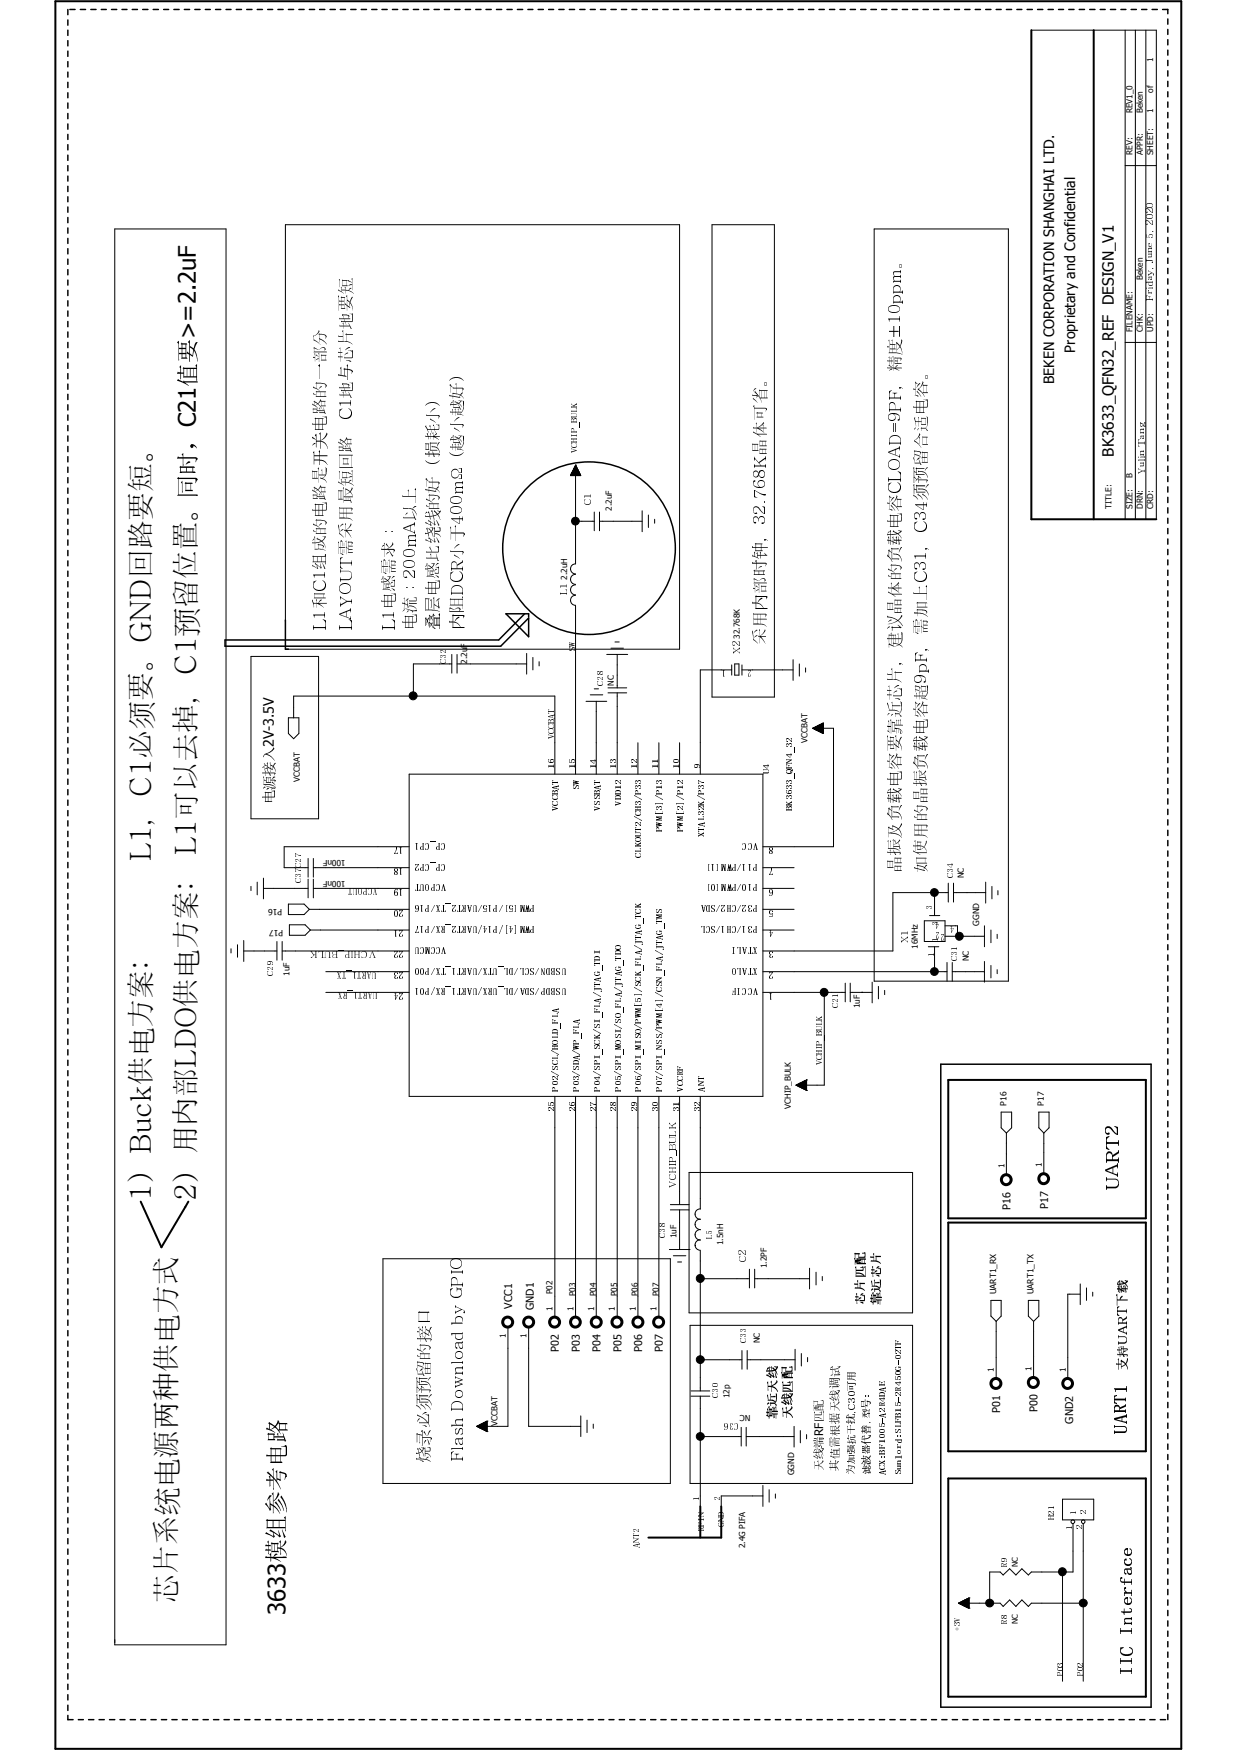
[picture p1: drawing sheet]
<svg xmlns="http://www.w3.org/2000/svg" width="210mm" height="297mm" viewBox="0 0 210 297" stroke-linecap="round" stroke-linejoin="round" font-family="sans-serif">
<defs><g id="words">
<g font-size="4.9">
<text x="25.6" y="146.2" transform="rotate(-90 25.6 146.2)">L1，C1必须要。GND回路要短。</text>
<text x="33.2" y="145.2" transform="rotate(-90 33.2 145.2)">L1可以去掉，C1预留位置。</text>
<text x="25.6" y="203.8" transform="rotate(-90 25.6 203.8)">1）Buck供电方案:</text>
<text x="33.2" y="203.8" transform="rotate(-90 33.2 203.8)">2）用内部LDO供电方案:</text>
<text x="29.9" y="272.1" transform="rotate(-90 29.9 272.1)">芯片系统电源两两供电方式</text>
</g>
<g font-size="4.1">
<text x="33.2" y="57.6" transform="rotate(-90 33.2 57.6)">&gt;=2.2uF</text>
<text x="33.2" y="65.7">值</text>
<text x="33.2" y="61.6">值</text>
<text x="33.2" y="72.6" transform="rotate(-90 33.2 72.6)">C21</text>
<text x="33.2" y="76.6">，</text>
<text x="33.2" y="80.7">同</text>
<text x="33.2" y="84.8">同</text>
<text x="48.4" y="244.9">模</text>
<text x="48.4" y="249">模</text>
<text x="48.4" y="257.1">模</text>
<text x="48.4" y="253.1">模</text>
<text x="48.4" y="261.2">模</text>
<text x="48.4" y="265.3">模</text>
<text x="48.4" y="274.1" transform="rotate(-90 48.4 274.1)">3633</text>
</g>
<g font-size="3.3">
<text x="191.3" y="240">R</text>
<text x="191.3" y="238.3">T</text>
<text x="191.3" y="236.6">1</text>
<text x="191.3" y="243.4">U</text>
<text x="191.3" y="241.7">A</text>
<text x="192.2" y="269.3">f</text>
<text x="192.2" y="267.6">a</text>
<text x="192.2" y="265.9">c</text>
<text x="192.2" y="264.2">e</text>
<text x="192.2" y="274.4">t</text>
<text x="192.2" y="272.7">e</text>
<text x="192.2" y="271">r</text>
<text x="192.2" y="281.1">C</text>
<text x="192.2" y="277.7">I</text>
<text x="192.2" y="276.1">n</text>
<text x="192.2" y="284.5">I</text>
<text x="192.2" y="282.8">I</text>
</g>
<g font-size="3.2">
<text x="189.9" y="197.4">R</text>
<text x="189.9" y="195.2">T</text>
<text x="189.9" y="192.8">2</text>
<text x="189.9" y="202.2">U</text>
<text x="189.9" y="199.7">A</text>
</g>
<g font-size="2.9">
<text x="153" y="45.7">。</text>
<text x="59.7" y="52.9">要</text>
<text x="59.7" y="50">短</text>
<text x="153" y="53.3">0</text>
<text x="153" y="51.5">p</text>
<text x="153" y="49.8">p</text>
<text x="153" y="48.1">m</text>
<text x="55.3" y="58.7">分片</text>
<text x="59.7" y="55.8">地</text>
<text x="153" y="57.4">±</text>
<text x="153" y="55">1</text>
<text x="55.3" y="64.6">一与</text>
<text x="55.3" y="61.6">部芯</text>
<text x="78.6" y="64.8">）</text>
<text x="130" y="65.7">。</text>
<text x="153" y="63.2">精</text>
<text x="153" y="60.3">度</text>
<text x="157.4" y="64.6">。</text>
<text x="55.3" y="70.4">路</text>
<text x="55.3" y="67.5">的地</text>
<text x="59.7" y="71.3">C</text>
<text x="59.7" y="69.3">1</text>
<text x="74.5" y="72">小</text>
<text x="74.5" y="69">）</text>
<text x="78.6" y="70.7">越</text>
<text x="78.6" y="67.7">好</text>
<text x="130" y="71.5">可</text>
<text x="130" y="68.6">省</text>
<text x="153" y="71.7">9</text>
<text x="153" y="69.9">P电</text>
<text x="153" y="68">F容</text>
<text x="153" y="66.1">，</text>
<text x="55.1" y="73.3">电</text>
<text x="55.3" y="76.2">开路</text>
<text x="74.4" y="77.8">损</text>
<text x="74.5" y="74.9">耗</text>
<text x="78.6" y="76.5">越</text>
<text x="78.6" y="73.6">小</text>
<text x="130" y="77.3">晶</text>
<text x="130" y="74.4">体</text>
<text x="153" y="77.8">A</text>
<text x="153" y="75.6">D合</text>
<text x="153" y="73.5">= 适</text>
<text x="55.3" y="82.1">是短</text>
<text x="55.3" y="79.2">开回</text>
<text x="74.5" y="83.7">好m</text>
<text x="74.5" y="80.7">（</text>
<text x="78.6" y="81.5">Ω</text>
<text x="78.6" y="79.4">（</text>
<text x="130" y="83">6</text>
<text x="130" y="81.3">8</text>
<text x="130" y="79.5">K</text>
<text x="153" y="83.9">C</text>
<text x="153" y="81.8">L须</text>
<text x="153" y="80">O</text>
<text x="157.4" y="79.2">留</text>
<text x="55.1" y="87.9">电用</text>
<text x="55.3" y="85">路最</text>
<text x="70.7" y="88.4">以</text>
<text x="70.7" y="85.5">上</text>
<text x="74.4" y="89.5">绕4</text>
<text x="74.5" y="86.6">的</text>
<text x="78.6" y="87.4">0</text>
<text x="78.6" y="85.7">0</text>
<text x="130" y="89.1">3</text>
<text x="130" y="87.3">2</text>
<text x="130" y="85.6">.</text>
<text x="130" y="84.8">7</text>
<text x="152.8" y="89.7">电</text>
<text x="153" y="86.8">容4</text>
<text x="157.2" y="85">须</text>
<text x="157.4" y="88.5">3</text>
<text x="55.3" y="93.8">成需</text>
<text x="55.3" y="90.8">的采</text>
<text x="67" y="94.7">求</text>
<text x="67" y="91.7">：</text>
<text x="70.7" y="94.8">0比小</text>
<text x="70.7" y="93">m绕</text>
<text x="70.7" y="90.6">A</text>
<text x="78.6" y="92.1">于</text>
<text x="129.8" y="94.9">时</text>
<text x="130" y="92">，</text>
<text x="152.8" y="95.6">负1</text>
<text x="152.8" y="92.7">负</text>
<text x="157.4" y="93.5">，</text>
<text x="157.4" y="90.6">C</text>
<text x="55.1" y="96.7">组T</text>
<text x="55.3" y="100.5">CO</text>
<text x="55.3" y="98.4">1 U</text>
<text x="67" y="100.5">感</text>
<text x="67" y="97.6">需</text>
<text x="70.7" y="101.2">：电D</text>
<text x="70.7" y="98.3">2感</text>
<text x="70.7" y="96.5">0</text>
<text x="78.6" y="99">C</text>
<text x="78.6" y="96.9">R</text>
<text x="129.8" y="97.8">时</text>
<text x="130" y="100.8">部</text>
<text x="153" y="101.4">体上</text>
<text x="153" y="98.5">的C</text>
<text x="157.4" y="96.9">3</text>
<text x="55.3" y="107">LL</text>
<text x="55.3" y="105.2">1 A</text>
<text x="55.3" y="103.4">和Y</text>
<text x="66.8" y="103.4">电流</text>
<text x="67" y="107">L电叠内</text>
<text x="67" y="105.2">1</text>
<text x="74.4" y="104.1">层阻</text>
<text x="130" y="106.6">用</text>
<text x="130" y="103.7">内</text>
<text x="152.8" y="107.3">议需</text>
<text x="153" y="104.4">晶加</text>
<text x="130" y="109.5">采</text>
<text x="153" y="113.1">， F</text>
<text x="153" y="110.2">建，</text>
<text x="153" y="119">芯超</text>
<text x="153" y="116">片9</text>
<text x="157.4" y="114.3">p</text>
<text x="153" y="124.8">靠电</text>
<text x="153" y="121.9">近容</text>
<text x="153" y="130.6">容负</text>
<text x="153" y="127.7">要负</text>
<text x="152.8" y="136.5">负晶</text>
<text x="152.8" y="133.6">电振</text>
<text x="152.8" y="139.4">负的</text>
<text x="153" y="142.3">及用</text>
<text x="153" y="148.2">晶如</text>
<text x="153" y="145.2">振使</text>
<text x="78.6" y="215.5">O</text>
<text x="78.6" y="220.6">G</text>
<text x="78.6" y="218.4">P</text>
<text x="78.6" y="216.5">I</text>
<text x="72.9" y="227.8">接d</text>
<text x="72.9" y="224.9">口 b</text>
<text x="78.6" y="223.3">y</text>
<text x="72.9" y="233.7">留n</text>
<text x="72.9" y="230.8">的o</text>
<text x="78.6" y="231.7">l</text>
<text x="78.6" y="229.2">a</text>
<text x="72.8" y="239.5">须 D</text>
<text x="72.8" y="236.6">须</text>
<text x="78.6" y="237.4">o</text>
<text x="78.6" y="235.8">w</text>
<text x="72.8" y="245.4">烧 a</text>
<text x="72.9" y="242.4">必 h</text>
<text x="78.6" y="243.8">s</text>
<text x="72.8" y="248.3">烧 F</text>
<text x="78.6" y="246.2">l</text>
</g>
<text font-size="2.6" x="189" y="77.5" transform="rotate(-90 189 77.5)">BK3633_QFN32_REF DESIGN_V1</text>
<g font-size="2.4">
<text x="182.4" y="59.9" transform="rotate(-90 182.4 59.9)">Proprietary and Confidential</text>
<text x="178.9" y="65.2" transform="rotate(-90 178.9 65.2)">BEKEN CORPORATION SHANGHAI LTD.</text>
<text x="46.4" y="126.8" transform="rotate(-90 46.4 126.8)">2V-3.5V</text>
<text x="46.4" y="131.7">电</text>
<text x="46.4" y="129.2">电</text>
<text x="46.4" y="136.5">电</text>
<text x="46.4" y="134.1">电</text>
</g>
<g font-size="2.2">
<text x="146.8" y="214.8">配</text>
<text x="149.4" y="214.8">片</text>
<text x="146.8" y="221.5">芯</text>
<text x="146.8" y="219.2">片</text>
<text x="146.8" y="217">匹</text>
<text x="149.4" y="221.5">靠</text>
<text x="149.4" y="219.2">近</text>
<text x="149.4" y="217">芯</text>
<text x="191.2" y="219.5">载</text>
<text x="191.3" y="221.7">下</text>
<text x="191.3" y="226.6">A</text>
<text x="191.3" y="224.9">R</text>
<text x="191.3" y="223.4">T</text>
<text x="191.3" y="232.8">支</text>
<text x="191.3" y="230.5">持</text>
<text x="191.3" y="228.3">U</text>
<text x="131.8" y="238.6">近</text>
<text x="131.8" y="236.4">天</text>
<text x="131.8" y="234.1">线</text>
<text x="134.5" y="238.6">线</text>
<text x="134.5" y="236.4">匹</text>
<text x="134.5" y="234.1">配</text>
<text x="131.8" y="240.9">靠</text>
<text x="134.5" y="240.9">天</text>
</g>
<g font-size="2">
<text x="142.3" y="233.8">其</text>
<text x="139.7" y="239.4">匹</text>
<text x="142.3" y="239.7">天</text>
<text x="142.3" y="237.7">天</text>
<text x="142.3" y="235.8">其</text>
<text x="139.7" y="243.7" transform="rotate(-90 139.7 243.7)">RF</text>
<text x="139.7" y="241.4">匹</text>
<text x="139.7" y="245.7">天</text>
<text x="142.3" y="245.7">其</text>
<text x="142.3" y="243.7">其</text>
<text x="142.3" y="241.7">其</text>
<text x="139.7" y="249.7">天</text>
<text x="139.7" y="247.7">天</text>
<text x="142.3" y="249.7">其</text>
<text x="142.3" y="247.7">其</text>
</g>
<g font-size="1.8">
<text x="171.5" y="205.3" transform="rotate(-90 171.5 205.3)">P16</text>
<text x="177.8" y="205.1" transform="rotate(-90 177.8 205.1)">P17</text>
<text x="86.9" y="222.2" transform="rotate(-90 86.9 222.2)">VCC1</text>
<text x="90.6" y="222.4" transform="rotate(-90 90.6 222.4)">GND1</text>
<text x="94.8" y="229.5" transform="rotate(-90 94.8 229.5)">P02</text>
<text x="98.4" y="229.5" transform="rotate(-90 98.4 229.5)">P03</text>
<text x="101.9" y="229.5" transform="rotate(-90 101.9 229.5)">P04</text>
<text x="105.5" y="229.5" transform="rotate(-90 105.5 229.5)">P05</text>
<text x="109" y="229.5" transform="rotate(-90 109 229.5)">P06</text>
<text x="112.5" y="229.5" transform="rotate(-90 112.5 229.5)">P07</text>
<text x="169.7" y="239.9" transform="rotate(-90 169.7 239.9)">P01</text>
<text x="176.1" y="239.7" transform="rotate(-90 176.1 239.7)">P00</text>
<text x="182.1" y="241.6" transform="rotate(-90 182.1 241.6)">GND2</text>
</g>
<g font-size="1.7">
<text x="195.7" y="35.4">0</text>
<text x="195.7" y="40.5">5</text>
<text x="195.7" y="39.5">,</text>
<text x="195.7" y="38.4">2</text>
<text x="195.7" y="37.4">0</text>
<text x="195.7" y="36.4">2</text>
<text x="195.7" y="47.7">a</text>
<text x="195.7" y="46.8">y</text>
<text x="195.7" y="45.8">,</text>
<text x="195.7" y="44.7">J</text>
<text x="195.7" y="44">u</text>
<text x="195.7" y="43">n</text>
<text x="195.7" y="42">e</text>
<text x="195.7" y="51.1">F</text>
<text x="195.7" y="50">r</text>
<text x="195.7" y="49.2">i</text>
<text x="195.7" y="48.7">d</text>
<text x="98" y="71.8">B</text>
<text x="98" y="70.9">U</text>
<text x="98" y="70.1">L</text>
<text x="98" y="69.2">K</text>
<text x="98" y="76.8">V</text>
<text x="98" y="76">C</text>
<text x="98" y="75.1">H</text>
<text x="98" y="74.3">I</text>
<text x="98" y="73.4">P</text>
<text x="98" y="72.6">_</text>
<text x="194.3" y="77.9">i</text>
<text x="194.3" y="77.4">n</text>
<text x="194.3" y="75.9">T</text>
<text x="194.3" y="74.6">a</text>
<text x="194.3" y="73.7">n</text>
<text x="194.3" y="72.7">g</text>
<text x="194.3" y="80.6">Y</text>
<text x="194.3" y="79.4">u</text>
<text x="194.3" y="78.4">l</text>
<text x="100.3" y="85.8">C</text>
<text x="100.3" y="84.6">1</text>
<text x="96.3" y="101">L</text>
<text x="96.3" y="99.9">1</text>
<text x="75.8" y="112.7">C</text>
<text x="75.8" y="111.8">3</text>
<text x="75.8" y="111">2</text>
<text x="97.7" y="110.7">S</text>
<text x="97.7" y="109.9">W</text>
<text x="123.3" y="113.7">1</text>
<text x="125.6" y="111.1">X</text>
<text x="125.6" y="109.9">2</text>
<text x="127.6" y="113.7">2</text>
<text x="102.4" y="116.4">C</text>
<text x="102.4" y="115.5">2</text>
<text x="102.4" y="114.7">8</text>
<text x="94.1" y="125.4">V</text>
<text x="94.1" y="124.5">C</text>
<text x="94.1" y="123.7">C</text>
<text x="94.1" y="122.9">B</text>
<text x="94.1" y="122">A</text>
<text x="94.1" y="121.2">T</text>
<text x="94.2" y="130.6">1</text>
<text x="94.2" y="129.7">6</text>
<text x="97.7" y="130.6">1</text>
<text x="97.7" y="129.7">5</text>
<text x="101.2" y="130.6">1</text>
<text x="101.2" y="129.7">4</text>
<text x="104.8" y="130.6">1</text>
<text x="104.8" y="129.7">3</text>
<text x="108.3" y="130.6">1</text>
<text x="108.3" y="129.7">2</text>
<text x="111.8" y="130.6">1</text>
<text x="111.8" y="129.7">1</text>
<text x="115.4" y="130.6">1</text>
<text x="115.4" y="129.7">0</text>
<text x="118.9" y="130.6">9</text>
<text x="130.7" y="131.4">U</text>
<text x="130.7" y="130.6">4</text>
<text x="134.6" y="131.4">Q</text>
<text x="134.6" y="130.5">F</text>
<text x="134.6" y="129.6">N</text>
<text x="134.6" y="128.7">4</text>
<text x="134.6" y="127.8">_</text>
<text x="134.6" y="127">3</text>
<text x="134.6" y="126.1">2</text>
<text x="94.9" y="137.6">V</text>
<text x="94.9" y="136.7">C</text>
<text x="94.9" y="135.8">C</text>
<text x="94.9" y="135">B</text>
<text x="94.9" y="134.1">A</text>
<text x="94.9" y="133.2">T</text>
<text x="98.4" y="134.1">S</text>
<text x="98.4" y="133.2">W</text>
<text x="101.9" y="137.6">V</text>
<text x="101.9" y="136.7">S</text>
<text x="101.9" y="135.8">S</text>
<text x="101.9" y="135">B</text>
<text x="101.9" y="134.1">A</text>
<text x="101.9" y="133.2">T</text>
<text x="105.5" y="136.7">V</text>
<text x="105.5" y="135.8">D</text>
<text x="105.5" y="135">D</text>
<text x="105.5" y="134.1">1</text>
<text x="105.5" y="133.2">2</text>
<text x="109" y="137.6">H</text>
<text x="109" y="136.7">3</text>
<text x="109" y="135.8">/</text>
<text x="109" y="135">P</text>
<text x="109" y="134.1">3</text>
<text x="109" y="133.2">3</text>
<text x="112.6" y="137.6">3</text>
<text x="112.6" y="136.7">]</text>
<text x="112.6" y="135.8">/</text>
<text x="112.6" y="135">P</text>
<text x="112.6" y="134.1">1</text>
<text x="112.6" y="133.2">3</text>
<text x="116.1" y="137.6">2</text>
<text x="116.1" y="136.7">]</text>
<text x="116.1" y="135.8">/</text>
<text x="116.1" y="135">P</text>
<text x="116.1" y="134.1">1</text>
<text x="116.1" y="133.2">2</text>
<text x="119.6" y="137.6">2</text>
<text x="119.6" y="136.7">K</text>
<text x="119.6" y="135.8">/</text>
<text x="119.6" y="135">P</text>
<text x="119.6" y="134.1">3</text>
<text x="119.6" y="133.2">7</text>
<text x="134.6" y="137.6">B</text>
<text x="134.6" y="136.7">K</text>
<text x="134.6" y="135.8">3</text>
<text x="134.6" y="135">6</text>
<text x="134.6" y="134.1">3</text>
<text x="134.6" y="133.2">3</text>
<text x="134.6" y="132.3">_</text>
<text x="67.7" y="143.8">7</text>
<text x="68.6" y="143.8">1</text>
<text x="71.2" y="143">1CP</text>
<text x="72.1" y="143">P_C</text>
<text x="109" y="143.8">K</text>
<text x="109" y="143">O</text>
<text x="109" y="142.1">U</text>
<text x="109" y="141.2">T</text>
<text x="109" y="140.3">2</text>
<text x="109" y="139.4">/</text>
<text x="109" y="138.5">C</text>
<text x="112.6" y="141.2">P</text>
<text x="112.6" y="140.3">W</text>
<text x="112.6" y="139.4">M</text>
<text x="112.6" y="138.5">[</text>
<text x="116.1" y="141.2">P</text>
<text x="116.1" y="140.3">W</text>
<text x="116.1" y="139.4">M</text>
<text x="116.1" y="138.5">[</text>
<text x="119.6" y="142.1">X</text>
<text x="119.6" y="141.2">T</text>
<text x="119.6" y="140.3">A</text>
<text x="119.6" y="139.4">L</text>
<text x="119.6" y="138.5">3</text>
<text x="126.8" y="143">CV</text>
<text x="127.7" y="143">C</text>
<text x="131.3" y="143.8">8</text>
<text x="51.2" y="147.3">C</text>
<text x="51.2" y="146.4">2</text>
<text x="51.2" y="145.6">7</text>
<text x="51.2" y="149.9">C</text>
<text x="51.2" y="149.1">3</text>
<text x="51.2" y="148.2">7</text>
<text x="67.7" y="147.3">8</text>
<text x="68.6" y="147.3">1</text>
<text x="71.2" y="146.6">2CP</text>
<text x="72.1" y="146.6">P_C</text>
<text x="109" y="145.6">C</text>
<text x="109" y="144.7">L</text>
<text x="120.6" y="146.6">]1MP1P</text>
<text x="122.4" y="146.6">[W/1</text>
<text x="131.3" y="147.3">7</text>
<text x="161.8" y="149.1">C</text>
<text x="161.8" y="148.2">3</text>
<text x="161.8" y="147.4">4</text>
<text x="59.9" y="150.8">TOC</text>
<text x="60.7" y="150.8">UPV</text>
<text x="67.7" y="154.4">0</text>
<text x="67.7" y="150.8">9</text>
<text x="68.6" y="154.4">2</text>
<text x="68.6" y="150.8">1</text>
<text x="71.2" y="150.1">TOC</text>
<text x="71.2" y="153.7">6PX_TA/1/5MP</text>
<text x="72.1" y="153.7">1/T2RU5P] [W</text>
<text x="72.1" y="150.1">UPV</text>
<text x="109" y="156">T</text>
<text x="109" y="155.1">C</text>
<text x="109" y="154.2">K</text>
<text x="112.6" y="156">M</text>
<text x="112.6" y="155.1">S</text>
<text x="119.7" y="153.7">AS2C2P</text>
<text x="120.6" y="153.7">D/H/3</text>
<text x="120.6" y="150.1">]0MP0P</text>
<text x="122.4" y="150.1">[W/1</text>
<text x="131.3" y="154.4">5</text>
<text x="131.3" y="150.8">6</text>
<text x="158.2" y="154.5">3</text>
<text x="53.9" y="161.4">KU_IHV</text>
<text x="55" y="161.4">L BP C</text>
<text x="67.7" y="157.9">1</text>
<text x="67.7" y="161.5">2</text>
<text x="68.6" y="157.9">2</text>
<text x="68.6" y="161.5">2</text>
<text x="71.2" y="160.7">UMC</text>
<text x="71.2" y="157.2">7PX_TA/1/4MP</text>
<text x="72.1" y="160.7">CCV</text>
<text x="72.1" y="157.2">1/R2RU4P] [W</text>
<text x="105.5" y="161.3">O</text>
<text x="109" y="161.3">/</text>
<text x="109" y="160.4">J</text>
<text x="109" y="159.5">T</text>
<text x="109" y="158.6">A</text>
<text x="109" y="157.7">G</text>
<text x="109" y="156.8">_</text>
<text x="112.6" y="161.3">J</text>
<text x="112.6" y="160.4">T</text>
<text x="112.6" y="159.5">A</text>
<text x="112.6" y="158.6">G</text>
<text x="112.6" y="157.7">_</text>
<text x="112.6" y="156.8">T</text>
<text x="119.7" y="157.2">LS1C1P</text>
<text x="120.6" y="157.2">C/H/3</text>
<text x="125.1" y="160.7">IAX</text>
<text x="125.9" y="160.7">LT</text>
<text x="131.3" y="161.5">3</text>
<text x="131.3" y="157.9">4</text>
<text x="154" y="160">X</text>
<text x="154" y="158.8">1</text>
<text x="159.3" y="159.8">1</text>
<text x="159.3" y="157.1">3</text>
<text x="159.5" y="158.2">2</text>
<text x="159.5" y="156.4">4</text>
<text x="160.3" y="158.6">2</text>
<text x="162.1" y="157.1">4</text>
<text x="162.6" y="161.5">1</text>
<text x="46.4" y="165.7">C</text>
<text x="46.4" y="164.8">2</text>
<text x="46.4" y="164">9</text>
<text x="58" y="164.9">X_TA</text>
<text x="58.9" y="164.9">T1RU</text>
<text x="67.7" y="165">3</text>
<text x="68.6" y="165">2</text>
<text x="71.2" y="164.3">0PX_TA/T_DLSNBU</text>
<text x="71.2" y="167.8">1PX_TA/R_DASPBU</text>
<text x="72.1" y="164.3">0/T1RUXUL/C/DS</text>
<text x="72.1" y="167.8">0/R1RUXUL/D/DS</text>
<text x="101.9" y="167.5">T</text>
<text x="101.9" y="166.6">A</text>
<text x="101.9" y="165.7">G</text>
<text x="101.9" y="164.8">_</text>
<text x="101.9" y="164">T</text>
<text x="101.9" y="163.1">D</text>
<text x="101.9" y="162.2">I</text>
<text x="105.5" y="167.5">J</text>
<text x="105.5" y="166.6">T</text>
<text x="105.5" y="165.7">A</text>
<text x="105.5" y="164.8">G</text>
<text x="105.5" y="164">_</text>
<text x="105.5" y="163.1">T</text>
<text x="105.5" y="162.2">D</text>
<text x="109" y="167.5">S</text>
<text x="109" y="166.6">C</text>
<text x="109" y="165.7">K</text>
<text x="109" y="164.8">_</text>
<text x="109" y="164">F</text>
<text x="109" y="163.1">L</text>
<text x="109" y="162.2">A</text>
<text x="112.6" y="167.5">S</text>
<text x="112.6" y="166.6">N</text>
<text x="112.6" y="165.7">_</text>
<text x="112.6" y="164.8">F</text>
<text x="112.6" y="164">L</text>
<text x="112.6" y="163.1">A</text>
<text x="112.6" y="162.2">/</text>
<text x="125.1" y="167.8">FCV</text>
<text x="125.1" y="164.3">OAX</text>
<text x="125.9" y="164.3">LT</text>
<text x="125.9" y="167.8">IC</text>
<text x="131.3" y="165">2</text>
<text x="158.6" y="162.4">1</text>
<text x="162.6" y="163.2">C</text>
<text x="162.6" y="162.3">3</text>
<text x="58.2" y="168.4">X_TA</text>
<text x="59.1" y="168.4">R1RU</text>
<text x="67.7" y="168.5">4</text>
<text x="68.6" y="168.5">2</text>
<text x="94.9" y="173.7">F</text>
<text x="94.9" y="172.8">L</text>
<text x="94.9" y="172">A</text>
<text x="98.4" y="173.7">A</text>
<text x="101.9" y="173.7">I</text>
<text x="101.9" y="172.8">_</text>
<text x="101.9" y="172">F</text>
<text x="101.9" y="171.1">L</text>
<text x="101.9" y="170.2">A</text>
<text x="101.9" y="169.3">/</text>
<text x="101.9" y="168.4">J</text>
<text x="105.5" y="173.7">S</text>
<text x="105.5" y="172.8">O</text>
<text x="105.5" y="172">_</text>
<text x="105.5" y="171.1">F</text>
<text x="105.5" y="170.2">L</text>
<text x="105.5" y="169.3">A</text>
<text x="105.5" y="168.4">/</text>
<text x="109" y="173.7">P</text>
<text x="109" y="172.8">W</text>
<text x="109" y="172">M</text>
<text x="109" y="171.1">[</text>
<text x="109" y="170.2">5</text>
<text x="109" y="169.3">]</text>
<text x="109" y="168.4">/</text>
<text x="112.6" y="173.7">W</text>
<text x="112.6" y="172.8">M</text>
<text x="112.6" y="172">[</text>
<text x="112.6" y="171.1">4</text>
<text x="112.6" y="170.2">]</text>
<text x="112.6" y="169.3">/</text>
<text x="112.6" y="168.4">C</text>
<text x="131.3" y="168.5">1</text>
<text x="139.7" y="173.2">K</text>
<text x="142.3" y="171.1">C</text>
<text x="142.3" y="170.3">2</text>
<text x="142.3" y="169.4">1</text>
<text x="94.9" y="180">L</text>
<text x="94.9" y="179.1">/</text>
<text x="94.9" y="178.2">H</text>
<text x="94.9" y="177.3">O</text>
<text x="94.9" y="176.4">L</text>
<text x="94.9" y="175.5">D</text>
<text x="94.9" y="174.6">_</text>
<text x="98.4" y="180">A</text>
<text x="98.4" y="179.1">/</text>
<text x="98.4" y="178.2">W</text>
<text x="98.4" y="177.3">P</text>
<text x="98.4" y="176.4">_</text>
<text x="98.4" y="175.5">F</text>
<text x="98.4" y="174.6">L</text>
<text x="101.9" y="180">I</text>
<text x="101.9" y="179.1">_</text>
<text x="101.9" y="178.2">S</text>
<text x="101.9" y="177.3">C</text>
<text x="101.9" y="176.4">K</text>
<text x="101.9" y="175.5">/</text>
<text x="101.9" y="174.6">S</text>
<text x="105.5" y="180">I</text>
<text x="105.5" y="179.1">_</text>
<text x="105.5" y="178.2">M</text>
<text x="105.5" y="177.3">O</text>
<text x="105.5" y="176.4">S</text>
<text x="105.5" y="175.5">I</text>
<text x="105.5" y="174.6">/</text>
<text x="109" y="180">I</text>
<text x="109" y="179.1">_</text>
<text x="109" y="178.2">M</text>
<text x="109" y="177.3">I</text>
<text x="109" y="176.4">S</text>
<text x="109" y="175.5">O</text>
<text x="109" y="174.6">/</text>
<text x="112.6" y="180">I</text>
<text x="112.6" y="179.1">_</text>
<text x="112.6" y="178.2">N</text>
<text x="112.6" y="177.3">S</text>
<text x="112.6" y="176.4">S</text>
<text x="112.6" y="175.5">/</text>
<text x="112.6" y="174.6">P</text>
<text x="139.7" y="179.2">H</text>
<text x="139.7" y="178.3">I</text>
<text x="139.7" y="177.5">P</text>
<text x="139.7" y="176.6">_</text>
<text x="139.7" y="175.8">B</text>
<text x="139.7" y="174.9">U</text>
<text x="139.7" y="174.1">L</text>
<text x="94.9" y="185.3">P</text>
<text x="94.9" y="184.4">0</text>
<text x="94.9" y="183.5">2</text>
<text x="94.9" y="182.6">/</text>
<text x="94.9" y="181.7">S</text>
<text x="94.9" y="180.8">C</text>
<text x="98.4" y="185.3">P</text>
<text x="98.4" y="184.4">0</text>
<text x="98.4" y="183.5">3</text>
<text x="98.4" y="182.6">/</text>
<text x="98.4" y="181.7">S</text>
<text x="98.4" y="180.8">D</text>
<text x="101.9" y="185.3">P</text>
<text x="101.9" y="184.4">0</text>
<text x="101.9" y="183.5">4</text>
<text x="101.9" y="182.6">/</text>
<text x="101.9" y="181.7">S</text>
<text x="101.9" y="180.8">P</text>
<text x="105.5" y="185.3">P</text>
<text x="105.5" y="184.4">0</text>
<text x="105.5" y="183.5">5</text>
<text x="105.5" y="182.6">/</text>
<text x="105.5" y="181.7">S</text>
<text x="105.5" y="180.8">P</text>
<text x="109" y="185.3">P</text>
<text x="109" y="184.4">0</text>
<text x="109" y="183.5">6</text>
<text x="109" y="182.6">/</text>
<text x="109" y="181.7">S</text>
<text x="109" y="180.8">P</text>
<text x="112.6" y="185.3">P</text>
<text x="112.6" y="184.4">0</text>
<text x="112.6" y="183.5">7</text>
<text x="112.6" y="182.6">/</text>
<text x="112.6" y="181.7">S</text>
<text x="112.6" y="180.8">P</text>
<text x="116.1" y="185.3">V</text>
<text x="116.1" y="184.4">C</text>
<text x="116.1" y="183.5">C</text>
<text x="116.1" y="182.6">R</text>
<text x="116.1" y="181.7">F</text>
<text x="119.6" y="185.3">A</text>
<text x="119.6" y="184.4">N</text>
<text x="119.6" y="183.5">T</text>
<text x="139.7" y="180.8">V</text>
<text x="139.7" y="180">C</text>
<text x="94.2" y="188.8">2</text>
<text x="94.2" y="187.9">5</text>
<text x="97.7" y="188.8">2</text>
<text x="97.7" y="187.9">6</text>
<text x="101.2" y="188.8">2</text>
<text x="101.2" y="187.9">7</text>
<text x="104.8" y="188.8">2</text>
<text x="104.8" y="187.9">8</text>
<text x="108.3" y="188.8">2</text>
<text x="108.3" y="187.9">9</text>
<text x="111.8" y="188.8">3</text>
<text x="111.8" y="187.9">0</text>
<text x="114.6" y="191.8">K</text>
<text x="115.4" y="188.8">3</text>
<text x="115.4" y="187.9">1</text>
<text x="118.9" y="188.8">3</text>
<text x="118.9" y="187.9">2</text>
<text x="114.6" y="197.9">I</text>
<text x="114.6" y="197.4">P</text>
<text x="114.6" y="196.3">_</text>
<text x="114.6" y="195.4">B</text>
<text x="114.6" y="194.2">U</text>
<text x="114.6" y="192.9">L</text>
<text x="114.6" y="201.7">V</text>
<text x="114.6" y="200.4">C</text>
<text x="114.6" y="199.2">H</text>
<text x="113" y="209.3">3</text>
<text x="113" y="208.4">8</text>
<text x="121" y="209.6">5</text>
<text x="113" y="210.1">C</text>
<text x="121" y="210.5">L</text>
<text x="126.6" y="214.4">C</text>
<text x="126.6" y="213.2">2</text>
<text x="126.8" y="228">C</text>
<text x="126.8" y="227.1">3</text>
<text x="126.8" y="226.3">3</text>
<text x="153" y="233.6">0</text>
<text x="153" y="232.7">G</text>
<text x="153" y="231.8">-</text>
<text x="153" y="230.9">0</text>
<text x="153" y="230">2</text>
<text x="153" y="229.1">T</text>
<text x="153" y="228.2">F</text>
<text x="122" y="237.3">C</text>
<text x="122" y="236.5">3</text>
<text x="122" y="235.6">0</text>
<text x="145" y="239.5">C号2</text>
<text x="145" y="238.3">3</text>
<text x="145" y="237.2">0 : D 2</text>
<text x="145" y="236.1">可</text>
<text x="145" y="234.4">用</text>
<text x="150.3" y="238.9">R 5</text>
<text x="150.3" y="238">4 -</text>
<text x="150.3" y="236.2">A R</text>
<text x="150.3" y="235.3">E 4</text>
<text x="153" y="239.8">1</text>
<text x="153" y="234.4">5</text>
<text x="123.7" y="241.6">6C</text>
<text x="124.6" y="241.6">3</text>
<text x="144.9" y="241.8">扰,</text>
<text x="145" y="245.2">抗代1 d</text>
<text x="145" y="243.5">干替0 S</text>
<text x="145" y="240">,</text>
<text x="147.7" y="240.9">型A B</text>
<text x="150.3" y="246">F r</text>
<text x="150.3" y="244.2">0 :</text>
<text x="150.3" y="242.4">5 L</text>
<text x="150.3" y="241.6">- F</text>
<text x="144.9" y="250.4">为滤A S</text>
<text x="145" y="248.7">加波X n</text>
<text x="145" y="247">强器B o</text>
<text x="150.3" y="249.6">C u</text>
<text x="150.3" y="247.8">: l</text>
<text x="118.8" y="254.8">1</text>
<text x="119.5" y="257.4">N</text>
<text x="122.4" y="254.8">2</text>
<text x="123.1" y="257.4">D</text>
<text x="182.8" y="257.1">12</text>
<text x="108.6" y="262.8">A</text>
<text x="108.6" y="261.9">N</text>
<text x="108.6" y="261.1">T</text>
<text x="108.6" y="260.2">2</text>
<text x="119.5" y="260">R</text>
<text x="119.5" y="259.1">F</text>
<text x="119.5" y="258.3">I</text>
<text x="123.1" y="259.1">G</text>
<text x="123.1" y="258.3">N</text>
<text x="182.1" y="259.8">12</text>
</g>
<g font-size="1.6">
<text x="178.9" y="258">H</text>
<text x="178.9" y="257.2">2</text>
<text x="178.9" y="256.4">1</text>
<text x="170.9" y="265.9">R</text>
<text x="170.9" y="265.1">9</text>
<text x="163" y="275.3">V</text>
<text x="170.9" y="275.6">R</text>
<text x="170.9" y="274.8">8</text>
<text x="163" y="276.9">+</text>
<text x="163" y="276.1">3</text>
<text x="180.3" y="284.5">P</text>
<text x="180.3" y="283.7">0</text>
<text x="180.3" y="282.9">3</text>
<text x="183.8" y="284.5">P</text>
<text x="183.8" y="283.7">0</text>
<text x="183.8" y="282.9">2</text>
</g>
<g font-size="1.4">
<text x="195.7" y="10.5" transform="rotate(-90 195.7 10.5)">1</text>
<text x="195.7" y="15.7" transform="rotate(-90 195.7 15.7)">of</text>
<text x="192.2" y="19.3" transform="rotate(-90 192.2 19.3)">REV1_0</text>
<text x="193.9" y="19.3" transform="rotate(-90 193.9 19.3)">Beken</text>
<text x="195.7" y="19.3" transform="rotate(-90 195.7 19.3)">1</text>
<text x="192.2" y="26.3" transform="rotate(-90 192.2 26.3)">REV:</text>
<text x="193.9" y="26.3" transform="rotate(-90 193.9 26.3)">APPR:</text>
<text x="195.7" y="26.3" transform="rotate(-90 195.7 26.3)">SHEET:</text>
<text x="193.9" y="47.5" transform="rotate(-90 193.9 47.5)">Beken</text>
<text x="192.2" y="56.3" transform="rotate(-90 192.2 56.3)">FILENAME:</text>
<text x="193.9" y="56.3" transform="rotate(-90 193.9 56.3)">CHK:</text>
<text x="195.7" y="56.3" transform="rotate(-90 195.7 56.3)">UPD:</text>
<text x="192.2" y="81.1" transform="rotate(-90 192.2 81.1)">B</text>
<text x="103.8" y="86.7" transform="rotate(-90 103.8 86.7)">2.2uF</text>
<text x="188.6" y="86.4" transform="rotate(-90 188.6 86.4)">TITLE:</text>
<text x="192.2" y="86.4" transform="rotate(-90 192.2 86.4)">SIZE:</text>
<text x="193.9" y="86.4" transform="rotate(-90 193.9 86.4)">DRN:</text>
<text x="195.7" y="86.4" transform="rotate(-90 195.7 86.4)">CRD:</text>
<text x="96.3" y="98.4" transform="rotate(-90 96.3 98.4)">2.2uH</text>
<text x="79.3" y="112.7" transform="rotate(-90 79.3 112.7)">2.2uF</text>
<text x="125.6" y="108.4" transform="rotate(-90 125.6 108.4)">32.768K</text>
<text x="104.2" y="116.4" transform="rotate(-90 104.2 116.4)">NC</text>
<text x="137" y="126.2" transform="rotate(-90 137 126.2)">VCCBAT</text>
<text x="50.9" y="132.7" transform="rotate(-90 50.9 132.7)">VCCBAT</text>
<text x="58.6" y="146.1" transform="rotate(-180 58.6 146.1)">100nF</text>
<text x="58.6" y="149.6" transform="rotate(-180 58.6 149.6)">100nF</text>
<text x="163.5" y="149.1" transform="rotate(-90 163.5 149.1)">NC</text>
<text x="47.9" y="154.3" transform="rotate(-180 47.9 154.3)">P16</text>
<text x="48" y="157.9" transform="rotate(-180 48 157.9)">P17</text>
<text x="155.7" y="161" transform="rotate(-90 155.7 161)">16MHz</text>
<text x="166.2" y="157.1" transform="rotate(-90 166.2 157.1)">GGND</text>
<text x="49.1" y="165.7" transform="rotate(-90 49.1 165.7)">1uF</text>
<text x="164.4" y="163.2" transform="rotate(-90 164.4 163.2)">NC</text>
<text x="145.9" y="171.1" transform="rotate(-90 145.9 171.1)">1uF</text>
<text x="134.2" y="188.2" transform="rotate(-90 134.2 188.2)">VCHIP_BULK</text>
<text x="170.8" y="187.7" transform="rotate(-90 170.8 187.7)">P16</text>
<text x="177.1" y="187.7" transform="rotate(-90 177.1 187.7)">P17</text>
<text x="170.4" y="198.3" transform="rotate(-90 170.4 198.3)">1</text>
<text x="176.8" y="198.1" transform="rotate(-90 176.8 198.1)">1</text>
<text x="114.8" y="210.1" transform="rotate(-90 114.8 210.1)">1uF</text>
<text x="122.7" y="211.4" transform="rotate(-90 122.7 211.4)">1.5nH</text>
<text x="130.1" y="215.3" transform="rotate(-90 130.1 215.3)">1.2PF</text>
<text x="93.8" y="219.7" transform="rotate(-90 93.8 219.7)">P02</text>
<text x="97.7" y="220" transform="rotate(-90 97.7 220)">P03</text>
<text x="101.2" y="220" transform="rotate(-90 101.2 220)">P04</text>
<text x="104.7" y="220" transform="rotate(-90 104.7 220)">P05</text>
<text x="108.2" y="220" transform="rotate(-90 108.2 220)">P06</text>
<text x="111.8" y="220" transform="rotate(-90 111.8 220)">P07</text>
<text x="169" y="219.7" transform="rotate(-90 169 219.7)">UART1_RX</text>
<text x="175.4" y="219.7" transform="rotate(-90 175.4 219.7)">UART1_TX</text>
<text x="85.9" y="227.1" transform="rotate(-90 85.9 227.1)">1</text>
<text x="89.4" y="227.1" transform="rotate(-90 89.4 227.1)">1</text>
<text x="93.8" y="222.5" transform="rotate(-90 93.8 222.5)">1</text>
<text x="97.3" y="222.5" transform="rotate(-90 97.3 222.5)">1</text>
<text x="100.8" y="222.5" transform="rotate(-90 100.8 222.5)">1</text>
<text x="104.4" y="222.5" transform="rotate(-90 104.4 222.5)">1</text>
<text x="107.9" y="222.5" transform="rotate(-90 107.9 222.5)">1</text>
<text x="111.4" y="222.5" transform="rotate(-90 111.4 222.5)">1</text>
<text x="128.9" y="228" transform="rotate(-90 128.9 228)">NC</text>
<text x="168.7" y="232.9" transform="rotate(-90 168.7 232.9)">1</text>
<text x="175" y="232.7" transform="rotate(-90 175 232.7)">1</text>
<text x="180.8" y="232.9" transform="rotate(-90 180.8 232.9)">1</text>
<text x="123.8" y="237.3" transform="rotate(-90 123.8 237.3)">12p</text>
<text x="84.4" y="242.1" transform="rotate(-90 84.4 242.1)">VCCBAT</text>
<text x="127.3" y="240.2" transform="rotate(-180 127.3 240.2)">NC</text>
<text x="134.7" y="250.4" transform="rotate(-90 134.7 250.4)">GGND</text>
<text x="126.4" y="262.8" transform="rotate(-90 126.4 262.8)">2.4G PIFA</text>
</g>
<g font-size="1.3">
<text x="172.7" y="265.9" transform="rotate(-90 172.7 265.9)">NC</text>
<text x="172.7" y="275.6" transform="rotate(-90 172.7 275.6)">NC</text>
</g>
</g></defs>
<g fill="none" stroke="#000" stroke-width=".25">
<path d="M11.5 1.6v.9M11.5 3.4v.9M11.5 5.1v.9M11.5 6.9v.9M11.5 8.7v.9M11.5 10.5v.8M11.5 12.2v.9M11.5 14v.9M11.5 15.7v.9M11.5 17.5v.9M11.5 19.3v.9M11.9 1.6h.8"/>
<path d="M13.6 1.6h.9M15.4 1.6h.9M17.2 1.6h.8M18.9 1.6h.9M20.7 1.6h.8M22.4 1.6h.9M24.2 1.6h.9M26 1.6h.9M27.8 1.6h.8M29.5 1.6h.9M31.3 1.6h.9M33.1 1.6h.9"/>
<path d="M34.8 1.6h.9M36.6 1.6h.9M38.4 1.6h.8M40.1 1.6h.9M41.9 1.6h.9M43.6 1.6h.9M45.4 1.6h.9M47.2 1.6h.8M48.9 1.6h.9M50.7 1.6h.9M52.5 1.6h.9M54.2 1.6h.9"/>
<path d="M56 1.6h.9M57.7 1.6h.9M59.5 1.6h.9M61.3 1.6h.9M63.1 1.6h.9M64.8 1.6h.9M66.6 1.6h.9M68.4 1.6h.9M70.1 1.6h.9M71.9 1.6h.9M73.7 1.6h.8M75.4 1.6h.9"/>
<path d="M77.2 1.6h.9M79 1.6h.8M80.7 1.6h.9M82.5 1.6h.9M84.2 1.6h.9M86 1.6h.9M87.8 1.6h.9M89.6 1.6h.8M91.3 1.6h.9M93.1 1.6h.8M94.8 1.6h.9M96.6 1.6h.9"/>
<path d="M98.4 1.6h.9M100.2 1.6h.8M101.9 1.6h.9M103.7 1.6h.9M105.5 1.6h.8M107.2 1.6h.9M109 1.6h.9M110.7 1.6h.9M112.5 1.6h.9M114.3 1.6h.8M116 1.6h.9M117.8 1.6h.9"/>
<path d="M119.5 1.6h.9M121.3 1.6h.9M123.1 1.6h.9M124.9 1.6h.9M126.6 1.6h.9M128.4 1.6h.9M130.1 1.6h.9M131.9 1.6h.9M133.7 1.6h.9M135.5 1.6h.9M137.2 1.6h.9M139 1.6h.9"/>
<path d="M140.8 1.6h.8M142.5 1.6h.9M144.3 1.6h.9M146 1.6h.9M147.8 1.6h.9M149.6 1.6h.9M151.3 1.6h.9M153.1 1.6h.9M154.9 1.6h.8M156.6 1.6h.9M158.4 1.6h.9M160.2 1.6h.9"/>
<path d="M162 1.6h.8M163.7 1.6h.9M165.5 1.6h.9M167.3 1.6h.8M169 1.6h.9M170.8 1.6h.9M172.6 1.6h.8M174.3 1.6h.9M176.1 1.6h.9M177.8 1.6h.9M179.6 1.6h.9M181.4 1.6h.8"/>
<path d="M183.1 1.6h.9M184.9 1.6h.9M186.7 1.6h.8M188.4 1.6h.9M190.2 1.6h.9M191.9 1.6h.9M193.7 1.6h.9M195.5 1.6h.9M197.3 1.6h.9v.7M198.2 3.2v.9M198.2 5v.8M198.2 6.7v.9"/>
<path d="M198.2 8.5v.9M198.2 10.2v.9M198.2 12v.9M198.2 13.8v.9M198.2 15.6v.8M198.2 17.3v.9M198.2 19.1v.9M11.5 21v.9M11.5 22.8v.9M11.5 24.6v.8M11.5 26.3v.9M11.5 28.1v.9"/>
<path d="M11.5 29.9v.8M11.5 31.6v.9M11.5 33.4v.8M11.5 35.1v.9M11.5 36.9v.9M11.5 38.7v.9M198.2 20.9v.9M198.2 22.6v.9M198.2 24.4v.9M198.2 26.2v.8M198.2 27.9v.9M198.2 29.7v.9"/>
<path d="M198.2 31.5v.8M198.2 33.2v.9M198.2 35v.9M198.2 36.7v.9M198.2 38.5v.9M11.5 40.5v.8M11.5 42.2v.9M11.5 44v.9M11.5 45.8v.9M11.5 47.5v.9M11.5 49.3v.9M11.5 51.1v.8"/>
<path d="M11.5 52.8v.9M11.5 54.6v.9M11.5 56.3v.9M11.5 58.1v.9M11.5 59.9v.8M198.2 40.3v.9M198.2 42v.9M198.2 43.8v.9M198.2 45.6v.8M198.2 47.3v.9M198.2 49.1v.9M198.2 50.9v.9"/>
<path d="M198.2 52.6v.9M198.2 54.4v.9M198.2 56.2v.9M198.2 58v.8M198.2 59.7v.9M11.5 61.6v.9M11.5 63.4v.9M11.5 65.2v.9M11.5 66.9v.9M11.5 68.7v.9M11.5 70.4v.9M11.5 72.2v.9"/>
<path d="M11.5 74v.9M11.5 75.8v.9M11.5 77.5v.9M11.5 79.3v.9M198.2 61.5v.9M198.2 63.2v.9M198.2 65v.9M198.2 66.8v.8M198.2 68.5v.9M198.2 70.3v.9M198.2 72.1v.8M198.2 73.8v.9"/>
<path d="M198.2 75.6v.9M198.2 77.3v.9M198.2 79.1v.9M11.5 81.1v.9M11.5 82.8v.9M11.5 84.6v.9M11.5 86.4v.8M11.5 88.1v.9M11.5 89.9v.9M11.5 91.7v.8M11.5 93.4v.9M11.5 95.2v.9"/>
<path d="M11.5 96.9v.9M11.5 98.7v.9M198.2 80.9v.8M198.2 82.6v.9M198.2 84.4v.9M198.2 86.2v.9M198.2 88v.8M198.2 89.7v.9M198.2 91.5v.9M198.2 93.3v.8M198.2 95v.9M198.2 96.8v.9"/>
<path d="M198.2 98.6v.8M11.5 100.5v.9M11.5 102.3v.8M11.5 104v.9M11.5 105.8v.8M11.5 107.5v.9M11.5 109.3v.9M11.5 111.1v.9M11.5 112.9v.8M11.5 114.6v.9M11.5 116.4v.9M11.5 118.2v.8"/>
<path d="M11.5 119.9v.9M48.4 105.2v5h.5M89 104.2l-4.4 4.4h-46.4v1.1h46.8l4.7-4.8v3.2l-3.8-3.9h3.8v.5M198.2 100.3v.9M198.2 102.1v.9M198.2 103.8v.9M198.2 105.6v.9M198.2 107.4v.8M198.2 109.1v.9M198.2 110.9v.9M198.2 112.7v.8M198.2 114.4v.9"/>
<path d="M198.2 116.2v.9M198.2 117.9v.9M198.2 119.7v.9M11.5 121.7v.9M11.5 123.4v.9M11.5 125.2v.9M11.5 127v.8M11.5 128.7v.9M11.5 130.5v.9M11.5 132.2v.9M11.5 134v.9M11.5 135.8v.9"/>
<path d="M11.5 137.6v.9M11.5 139.3v.9M198.2 121.5v.9M198.2 123.3v.9M198.2 125v.9M198.2 126.8v.9M198.2 128.6v.9M198.2 130.3v.9M198.2 132.1v.9M198.2 133.9v.8M198.2 135.6v.9M198.2 137.4v.9"/>
<path d="M198.2 139.1v.9M11.5 141.1v.9M11.5 142.8v.9M11.5 144.6v.9M11.5 146.4v.9M11.5 148.2v.9M11.5 149.9v.9M11.5 151.7v.9M11.5 153.5v.8M11.5 155.2v.9M11.5 157v.9M11.5 158.7v.9"/>
<path d="M198.2 140.9v.9M198.2 142.7v.9M198.2 144.4v.9M198.2 146.2v.9M198.2 148v.9M198.2 149.7v.9M198.2 151.5v.9M198.2 153.3v.9M198.2 155.1v.9M198.2 156.8v.9M198.2 158.6v.9M11.5 160.5v.9"/>
<path d="M11.5 162.3v.9M11.5 164.1v.8M11.5 165.8v.9M11.5 167.6v.8M11.5 169.3v.9M11.5 171.1v.9M11.5 172.9v.9M11.5 174.7v.8M11.5 176.4v.9M11.5 178.2v.9M11.5 180v.8M198.2 160.4v.8"/>
<path d="M198.2 162.1v.9M198.2 163.9v.9M198.2 165.7v.8M198.2 167.4v.9M198.2 169.2v.9M198.2 170.9v.9M198.2 172.7v.9M198.2 174.5v.8M198.2 176.2v.9M198.2 178v.9M198.2 179.7v.9M11.5 181.7v.9"/>
<path d="M11.5 183.5v.9M11.5 185.3v.8M11.5 187v.9M11.5 188.8v.9M11.5 190.5v.9M11.5 192.3v.9M11.5 194.1v.8M11.5 195.8v.9M11.5 197.6v.9M11.5 199.4v.9M159.6 180.6h35.7v109.2h-35.7zM198.2 181.5v.9"/>
<path d="M198.2 183.3v.9M198.2 185.1v.8M198.2 186.8v.9M198.2 188.6v.9M198.2 190.4v.9M198.2 192.2v.8M198.2 193.9v.9M198.2 195.7v.9M198.2 197.4v.9M198.2 199.2v.9M11.5 201.1v.9M11.5 202.9v.9"/>
<path d="M11.5 204.6v.9M11.5 206.4v.9M11.5 208.2v.9M11.5 210v.9M11.5 211.7v.9M11.5 213.5v.9M11.5 215.3v.9M11.5 217v.9M11.5 218.8v.9M198.2 201v.8M198.2 202.7v.9M198.2 204.5v.9"/>
<path d="M198.2 206.2v.9M198.2 208v.9M198.2 209.8v.9M198.2 211.5v.9M198.2 213.3v.9M198.2 215.1v.8M198.2 216.8v.9M198.2 218.6v.9M11.5 220.6v.8M11.5 222.3v.9M11.5 224.1v.9M11.5 225.8v.9"/>
<path d="M11.5 227.6v.9M11.5 229.4v.9M11.5 231.1v.9M11.5 232.9v.9M11.5 234.7v.9M11.5 236.5v.8M11.5 238.2v.9M11.5 240v.8M198.2 220.4v.9M198.2 222.1v.9M198.2 223.9v.9M198.2 225.7v.9"/>
<path d="M198.2 227.5v.8M198.2 229.2v.9M198.2 231v.9M198.2 232.7v.9M198.2 234.5v.9M198.2 236.3v.9M198.2 238v.9M198.2 239.8v.9M11.5 241.7v.9M11.5 243.5v.9M11.5 245.3v.9M11.5 247.1v.8"/>
<path d="M11.5 248.8v.9M11.5 250.6v.9M11.5 252.3v.9M11.5 254.1v.9M11.5 255.9v.9M11.5 257.6v.9M11.5 259.4v.9M198.2 241.6v.8M198.2 243.3v.9M198.2 245.1v.9M198.2 246.9v.8M198.2 248.6v.9"/>
<path d="M198.2 250.4v.8M198.2 252.1v.9M198.2 253.9v.9M198.2 255.7v.9M198.2 257.5v.8M198.2 259.2v.9M11.5 261.2v.8M11.5 262.9v.9M11.5 264.7v.9M11.5 266.4v.9M11.5 268.2v.9M11.5 270v.9"/>
<path d="M11.5 271.8v.9M11.5 273.5v.9M11.5 275.3v.9M11.5 277v.9M11.5 278.8v.9M198.2 261v.9M198.2 262.8v.9M198.2 264.5v.9M198.2 266.3v.9M198.2 268.1v.8M198.2 269.8v.9M198.2 271.6v.9"/>
<path d="M198.2 273.3v.9M198.2 275.1v.9M198.2 276.9v.8M198.2 278.6v.9M11.5 291.2v.7h.9M11.5 280.6v.9M11.5 282.4v.9M11.5 284.1v.9M11.5 285.9v.9M11.5 287.7v.8M11.5 289.4v.9M13.3 291.9h.8"/>
<path d="M15 291.9h.9M16.8 291.9h.9M18.6 291.9h.9M20.4 291.9h.8M22.1 291.9h.9M23.9 291.9h.8M25.6 291.9h.9M27.4 291.9h.9M29.2 291.9h.9M30.9 291.9h.9M32.7 291.9h.9M34.5 291.9h.8"/>
<path d="M36.2 291.9h.9M38 291.9h.9M39.8 291.9h.8M41.5 291.9h.9M43.3 291.9h.9M45 291.9h.9M46.8 291.9h.9M48.6 291.9h.9M50.3 291.9h.9M52.1 291.9h.9M53.9 291.9h.9M55.7 291.9h.9"/>
<path d="M57.4 291.9h.9M59.2 291.9h.9M60.9 291.9h.9M62.7 291.9h.9M64.5 291.9h.9M66.3 291.9h.8M68 291.9h.9M69.8 291.9h.9M71.5 291.9h.9M73.3 291.9h.9M75.1 291.9h.8M76.8 291.9h.9"/>
<path d="M78.6 291.9h.9M80.3 291.9h.9M82.1 291.9h.9M83.9 291.9h.9M85.7 291.9h.8M87.4 291.9h.9M89.2 291.9h.9M91 291.9h.9M92.8 291.9h.8M94.5 291.9h.9M96.3 291.9h.8M98 291.9h.9"/>
<path d="M99.8 291.9h.9M101.6 291.9h.8M103.3 291.9h.9M105.1 291.9h.9M106.8 291.9h.9M108.6 291.9h.9M110.4 291.9h.9M112.1 291.9h.9M113.9 291.9h.9M115.7 291.9h.8M117.4 291.9h.9M119.2 291.9h.9"/>
<path d="M121 291.9h.9M122.7 291.9h.9M124.5 291.9h.9M126.3 291.9h.9M128.1 291.9h.8M129.8 291.9h.9M131.6 291.9h.9M133.3 291.9h.9M135.1 291.9h.9M136.9 291.9h.9M138.6 291.9h.9M140.4 291.9h.9"/>
<path d="M142.2 291.9h.8M143.9 291.9h.9M145.7 291.9h.9M147.5 291.9h.8M149.2 291.9h.9M151 291.9h.9M152.8 291.9h.9M154.6 291.9h.8M156.3 291.9h.9M158.1 291.9h.8M159.8 291.9h.9M161.6 291.9h.9"/>
<path d="M163.4 291.9h.9M165.1 291.9h.9M166.9 291.9h.9M168.7 291.9h.8M170.4 291.9h.9M172.2 291.9h.9M173.9 291.9h.9M175.7 291.9h.9M177.5 291.9h.9M179.2 291.9h.9M181 291.9h.9M182.8 291.9h.9"/>
<path d="M184.5 291.9h.9M186.3 291.9h.9M188.1 291.9h.9M189.9 291.9h.9M191.6 291.9h.9M193.4 291.9h.9M195.1 291.9h.9M196.9 291.9h.9M198.2 280.4v.9M198.2 282.2v.9M198.2 283.9v.9M198.2 285.7v.9"/>
<path d="M198.2 287.4v.9M198.2 289.2v.9M198.2 291v.9"/>
<circle cx="99.9" cy="93" r="14.7"/>
</g>
<path d="M9.4 .2h191v296.6h-191zM175 5.1v83h21.2M185.6 5.1v83M160.9 183.3h33.5v23.5h-33.5zM23.9 204l3.5 7.7 4.6-7.7M160.9 207.5h33.5v38.8h-33.5zM118.8 255.7v5.3M122.4 255.7v5.3h-12.4M160.9 251h33.5v37h-33.5z" fill="none" stroke="#000" stroke-width=".34"/>
<g fill="none" stroke="#000" stroke-width=".17">
<path d="M175 5.1h21.2v83M190.9 5.1v83M192.7 5.1v83M194.4 5.1v83M19.5 38.9h18.9v240.3h-18.9zM120.8 38.1h10.6v80.2h-10.6zM148.3 38.9h22.8v127.6h-22.8zM190.9 28.1h5.3M190.9 58.1h5.3M97.2 80h1M97.2 79.8v.9M97.2 79.8h.9"/>
<path d="M97.3 79.8h.8M97.4 79.6h.6v1.1M97.4 79.5v1.2M97.4 79.5h.6M97.5 79.4v1.3M97.5 79.5h.4M97.5 79.4h.4M97.5 79.3h.3M97.5 79.2v1.5M97.6 79.2h.1M97.6 79.1v1.6M97.6 79.1h.1"/>
<path d="M97.6 79h.1M97.7 79v16.7a.8 .8 0 0 0-.9 .9M97.7 79h.1M97.7 79l.9 1.7h-1.8M97.7 79l-.9 1.7M97.7 79v1.7M97.8 79.2v1.5M97.9 79.3v1.4M98 79.5v1.2M98 79.7h-.7v1M98.1 79.7v1M98.1 79.9h-.9v.8"/>
<path d="M98.2 79.9v.8M96.8 98.4v-.1a.82 .82 0 0 0 .9 .9M96.8 96.6a.82 .82 0 0 0 .9 .8M96.8 80.6v.1M96.8 80.7h1.7M96.9 80.6h1.6M96.9 80.5v.2M96.9 80.3v.4M96.9 80.5h1.5M96.9 80.4h1.5M97 80.3h1.3M97.1 80.2h1.2"/>
<path d="M97.1 80.1h1.1M97.7 99.3a.85 .85 0 0 0-.9 .8 .85 .85 0 0 0 .9 .9M97.7 97.5a.8 .8 0 0 0-.9 .8M97.7 88.5h3.1M98.3 80.1v.6M98.3 80.1h-1.2v.6M98.3 80.2v.5M98.3 80.2h-1.3v.5M98.4 80.3v.4M98.5 80.5v.2M98.5 80.6v.1M100.8 86.9v3.2"/>
<path d="M101.7 88.5h7.3M101.7 86.9v3.2M109 86.7v3.6M110 87.4v2.1M111.1 88.1v.7M42.6 111.4h11.5v27.6h-11.5zM48.4 105.5v-67.4h66.9v72.1h-66.9M76.7 112.7h-6.6v5.5M76.7 111.1v3.2M77.6 112.7h11.8M77.6 111.1v3.2M89.4 110.9v3.5"/>
<path d="M90.4 111.6v2.1M91.5 112.3v.7M97.7 101a.85 .85 0 0 0-.9 .9 .85 .85 0 0 0 .9 .8M97.7 102.8v28.6M99.4 119h3.6M100.2 117.9h2.1M100.8 116.9h.8M101.2 119v12.4M103 111.1h3.5M103.2 117.6h3.1M103.2 116.8h3.1M103.7 110h2.1"/>
<path d="M104.4 109h.7M104.7 111.1v5.7M104.7 117.6v13.8M124.2 112.9v1.7M124.2 113.7h-5.4v17.7M124.7 112.7h.7v1.9h-.7zM125.9 112.9v1.7M125.9 113.7h8.7M134.6 112v3.5M135.6 112.7v2.1M136.7 113.4v.7M48.9 121.8h1.8v2.7l-.9 .9-.9-.9z"/>
<path d="M49.8 121.8v-3.6h44.3v13.2M69.4 131.4h60.1v54.7h-60.1zM108.2 126.1v5.3M111.8 126.1v5.3M115.3 126.1v5.3M137.9 123.6h.1M137.9 123.6h3.5v20.1h-11.9M137.9 123.6l1.8-.9v1.8zM138 123.6l1.7 .1M138.1 123.5v.2h1.6M138.3 123.4v.4M138.3 123.8h1.4"/>
<path d="M138.4 123.4v.5M138.4 123.9h1.3M138.6 123.3v.6M138.6 124h1.1M138.7 123.2v.8M138.7 124h1M138.9 123.1v1M139 123.1v1.1M139 124.2h.7M139.1 123v1.2M139.1 124.2h.6M139.3 122.9v1.4"/>
<path d="M139.3 124.3h.4M139.4 122.9v1.5M139.4 124.4h.3M139.5 122.8v1.6M139.7 123.4h-1.2v.5M139.7 122.8v1.7M139.7 122.9h-.2v1.5M139.7 122.9h-.3v1.4M139.7 123h-.5v1.2M139.7 123h-.6v1.2M139.7 123.1h-.8v1h.8M139.7 123.2h-.9v.8"/>
<path d="M139.7 123.3h-1.1v.7M139.7 123.4h-1.4v.4M139.7 123.5h-1.5v.2M139.7 123.5h-1.6v.2M41.4 159.6v3.6M42.6 150.5v.7M43.6 149.7v2.2M44.7 150.8h7.6M44.7 149.1v3.5M47 159.8v3.2M47.9 159.8v3.2M48.9 153.5h2.7l.9 .8-.9 .9h-2.7z"/>
<path d="M49.1 157h2.7l.9 .9-.9 .8h-2.7zM52.3 145.7v3.2M52.3 149.2v3.2M52.5 154.3h16.9M52.7 157.9h16.7M53.2 147.3h16.2M53.2 145.7v3.2M53.2 149.2v3.2M53.2 150.8h16.2M69.4 143.7h-21.2v3.6h4.1M129.5 147.3h5.2M129.5 157.9h5.2"/>
<path d="M129.5 154.3h5.2M129.5 150.8h5.2M156.8 156.3h3.6v3.5h-3.6zM157.7 155.4h1.8M158.6 151.5v3.9M160.4 158.9h6.6M160.4 157.1h2.1v2.4h.3v-.6M160.9 151.5h-9.4v9.9h-22M160.9 149.9v3.2M161.8 151.5h5.5M161.8 149.9v3.2M167 157.1v3.6"/>
<path d="M167.3 149.7v3.6M168.1 157.9v2.1M168.3 150.5v2.1M169.2 158.6v.7M169.3 151.2v.7M39.2 161v.8M40.3 160.4v2.1M41.4 161.4h5.6M47.9 161.4h21.5M55.3 168.4h14.1M55.3 164.9h14.1M129.5 168.4h13.9"/>
<path d="M129.5 164.9h31.2M139.9 168.4v15.8h-4.8M143.4 166.9v3.2M144.3 168.4h3.7M144.3 166.9v3.2M148 166.7v3.5M149.1 167.4v2.1M150.1 168.1v.7M157.5 160.7h1.8M158.6 164.9h.1M158.6 160.7v4.2M160.7 163.4v3.1"/>
<path d="M161.6 164.9h5.4M161.6 163.4v3.1M167 163.2v3.5M168.1 163.9v2.1M169.2 164.6v.7M94.1 186.1v37.5M97.7 186.1v37.5M101.2 186.1v37.5M104.7 186.1v37.5M108.2 186.1v37.5M111.8 186.1v37.5M115.3 186.1v18.4"/>
<path d="M116.9 199h38v23.8h-38zM118.8 186.1v19.1M135.1 184.2h.1M135.1 184.2l1.8 .9M135.3 184.1v.2h1.6M135.4 184v.3M135.4 184.4h1.5M135.6 184v.4M135.6 184.4h1.3M135.7 183.9v.5M135.7 184.5h1.2M135.8 183.8v.7"/>
<path d="M135.8 184.6h1.1M135.9 183.8v.8M136 184.7h.9M136.1 183.7v1M136.1 184.7h.8M136.2 183.6v1.1M136.3 184.8h.6M136.4 183.6v1.2M136.4 184.8h.5M136.5 183.5v1.4M136.7 183.4v1.6M136.7 185h.2"/>
<path d="M136.8 183.3v1.7M136.9 185.1h.1M136.9 183.3h.1M136.9 183.3v1.8M136.9 183.3l-1.8 .9M136.9 183.4h-.2v1.6M136.9 183.4h-.3v1.5h.3M136.9 183.5h-.5v1.3M136.9 183.6h-.6v1.2M136.9 183.6h-.7v1.1M136.9 183.7h-.9v1M136.9 183.8h-1v.8"/>
<path d="M136.9 183.9h-1.2v.6M136.9 183.9h-1.3v.5M136.9 184h-1.4v.4M136.9 184.1h-1.6v.2M136.9 184.1l-1.7 .1M169.9 188.8h1.8v2.6l-.9 .9-.9-.9zM170.8 192.3v7.1M176.3 188.8h1.7v2.6l-.9 .9-.8-.9zM177.1 192.3v6.9M65 213.7h48.7v38.1h-48.7zM113.6 212.1h3.5M113.7 204.5h3.2"/>
<path d="M113.7 205.4h3.2M114.3 213.1h2.1M115 214.2h.7M115.3 205.4v6.7M118 211.4l-.1-.1a.89 .89 0 0 0 .9 .9M118 209.6a.77 .77 0 0 0 .8 .8 .87 .87 0 0 0-.9 .9M118 207.8a.78 .78 0 0 0 .8 .9M118 206.1a.77 .77 0 0 0 .8 .8 .87 .87 0 0 0-.9 .9M118.8 208.7a.77 .77 0 0 0-.9 .9M118.8 205.2a.77 .77 0 0 0-.9 .9M118.8 217h.1M118.8 212.3v23.8"/>
<path d="M118.8 217h8.4M127.2 215.4v3.2M128.1 217h9.3M128.1 215.4v3.2M137.4 215.3v3.5M138.5 215.9v2.2M139.5 216.7v.7M183.3 219.7h-2.1v14.3M183.3 217.9v3.5M184.4 218.6v2.1M185.4 219.3v.7M86.2 225.3v16.8h-5.3"/>
<path d="M89.7 225.3v16.8h8.9M117.1 225h37.8v26.8h-37.8zM117.3 236.1h3.1M117.3 237h3.1M118.8 237v18.7M118.8 230.8h7.1M125.9 229.2v3.2M126.8 230.8h8.1M126.8 229.2v3.2M134.9 229v3.6M136 229.7v2.2M137 230.4v.7"/>
<path d="M168.1 220.7h1.8v2.7l-.9 .9-.9-.9zM169 224.3v9.7M174.5 220.7h1.8v2.7l-.9 .9-.9-.9zM175.4 224.3v9.5M80.9 242.1l1.7 .9M80.9 242.1h.1M81 242.2h1.6M81.1 242v.2M81.1 242h1.5M81.2 242v.2M81.2 241.9v.3M81.2 242.3h1.4"/>
<path d="M81.2 241.9h1.4M81.3 241.9v.4M81.3 242.4h1.3M81.4 241.9v.4M81.4 241.9h1.2M81.4 241.9v.5M81.4 242.4h1.2M81.5 241.8v.6M81.5 241.8h1.1M81.6 241.8v.6M81.6 241.7v.7M81.6 242.5h1"/>
<path d="M81.8 241.7v.8M81.8 242.6h.8M81.9 241.6v1M81.9 242.6h.7M82 241.6h.6M82 241.6v1M82.1 241.6v1.1M82.1 242.7h.5M82.1 241.5h.5M82.1 241.5v1.2M82.2 241.5v1.2h.4M82.3 241.4v1.4h.3"/>
<path d="M82.4 241.3h.2M82.4 241.3v1.5M82.5 241.3v1.6M82.5 242.9h.1M82.5 241.3h.1M82.6 243h.1M82.6 241.2h.1M82.6 241.2v1.8M82.6 241.2l-1.7 .9M82.6 241.4h-.3v1.3M82.6 241.6h-.8v1M82.6 241.7h-.9v.8"/>
<path d="M82.6 242.1h-1.6M98.6 240.3v3.5M99.6 241v2.2M100.7 241.7v.7M118.8 243.8h7M125.8 242.3v3.1M126.6 243.8h8.1M126.6 242.3v3.1M129.5 253.9h-7.1v1.8M129.5 252.1v3.6M130.5 252.9v2.1M131.6 253.6v.7"/>
<path d="M134.7 242.1v3.5M135.8 242.8v2.1M136.9 243.5v.7M180.3 254.5h5.3v3.5h-5.3zM182.1 258.7v8.1h-7.1l-.5 .5-1.1-1-1 1-1.1-1-1.1 1-.5-.5h-1.8v5.3M183.8 258.7v26.7M162.6 272.1h.1M162.6 272.1h7.1l.5 .6 1.1-1.1 1.1 1.1 1-1.1 1.1 1.1 .5-.6h8.8M162.6 272.1l1.8 .9M162.6 272.2h1.8M162.8 272v.2M162.8 272.2h1.6"/>
<path d="M162.9 271.9v.3M162.9 272.3h1.5M163.1 271.9v.4h1.3M163.2 271.8v.6h1.2M163.4 271.8v.7M163.4 272.5h1M163.5 271.7v.8M163.5 272.6h.9M163.6 271.6v1M163.8 271.5v1.2M163.8 272.7h.6M163.9 271.5v1.3"/>
<path d="M164 272.8h.4M164.1 271.4v1.4M164.1 272.8h.3M164.2 271.3v1.6M164.3 271.3v1.7M164.4 273h.1M164.4 271.2h.1M164.4 271.2v1.8M164.4 271.2l-1.8 .9M164.4 271.3h-.1v1.6h.1M164.4 271.4h-.3v1.4M164.4 271.4h-.4v1.4"/>
<path d="M164.4 271.5h-.5v1.2M164.4 271.6h-.7v1.1h.7M164.4 271.7h-.8v.9M164.4 271.7h-1v.8M164.4 271.8h-1.1v.6M164.4 271.9h-1.2v.4M164.4 271.9h-1.4v.4M164.4 272h-1.5v.2M164.4 272.1l-1.7 .1M167.9 272.1h.1M180.3 266.8v18.6"/>
<circle cx="97.6" cy="88.5" r=".66"/>
<circle cx="70.1" cy="118.1" r=".68"/>
<circle cx="158.6" cy="151.5" r=".66"/>
<circle cx="162.8" cy="158.9" r=".67"/>
<circle cx="139.8" cy="168.4" r=".67"/>
<circle cx="158.6" cy="164.9" r=".66"/>
<circle cx="118.8" cy="217" r=".68"/>
<circle cx="118.8" cy="230.8" r=".67"/>
<circle cx="118.8" cy="243.8" r=".67"/>
<circle cx="182.1" cy="258.3" r=".32"/>
<circle cx="183.8" cy="258.3" r=".31"/>
<circle cx="167.9" cy="272.1" r=".67"/>
<circle cx="180.3" cy="266.8" r=".67"/>
<circle cx="183.8" cy="272.1" r=".67"/>
</g>
<g fill="none" stroke="#000" stroke-width=".51">
<circle cx="170.7" cy="200.2" r=".84"/>
<circle cx="177.1" cy="200.1" r=".84"/>
<circle cx="86.1" cy="224.4" r=".85"/>
<circle cx="89.7" cy="224.4" r=".85"/>
<circle cx="94.1" cy="224.4" r=".85"/>
<circle cx="97.6" cy="224.4" r=".84"/>
<circle cx="101.2" cy="224.4" r=".85"/>
<circle cx="104.7" cy="224.4" r=".85"/>
<circle cx="108.2" cy="224.4" r=".85"/>
<circle cx="111.8" cy="224.4" r=".85"/>
<circle cx="169" cy="234.8" r=".85"/>
<circle cx="175.3" cy="234.7" r=".85"/>
<circle cx="181.2" cy="234.8" r=".84"/>
</g>
<g fill="#000">
<circle cx="97.6" cy="88.5" r=".66"/>
<circle cx="70.1" cy="118.1" r=".68"/>
<circle cx="158.6" cy="151.5" r=".66"/>
<circle cx="162.8" cy="158.9" r=".67"/>
<circle cx="139.8" cy="168.4" r=".67"/>
<circle cx="158.6" cy="164.9" r=".66"/>
<circle cx="118.8" cy="217" r=".68"/>
<circle cx="118.8" cy="230.8" r=".67"/>
<circle cx="118.8" cy="243.8" r=".67"/>
<circle cx="167.9" cy="272.1" r=".67"/>
<circle cx="180.3" cy="266.8" r=".67"/>
<circle cx="183.8" cy="272.1" r=".67"/>
</g>
<use href="#words"/>
</svg>
